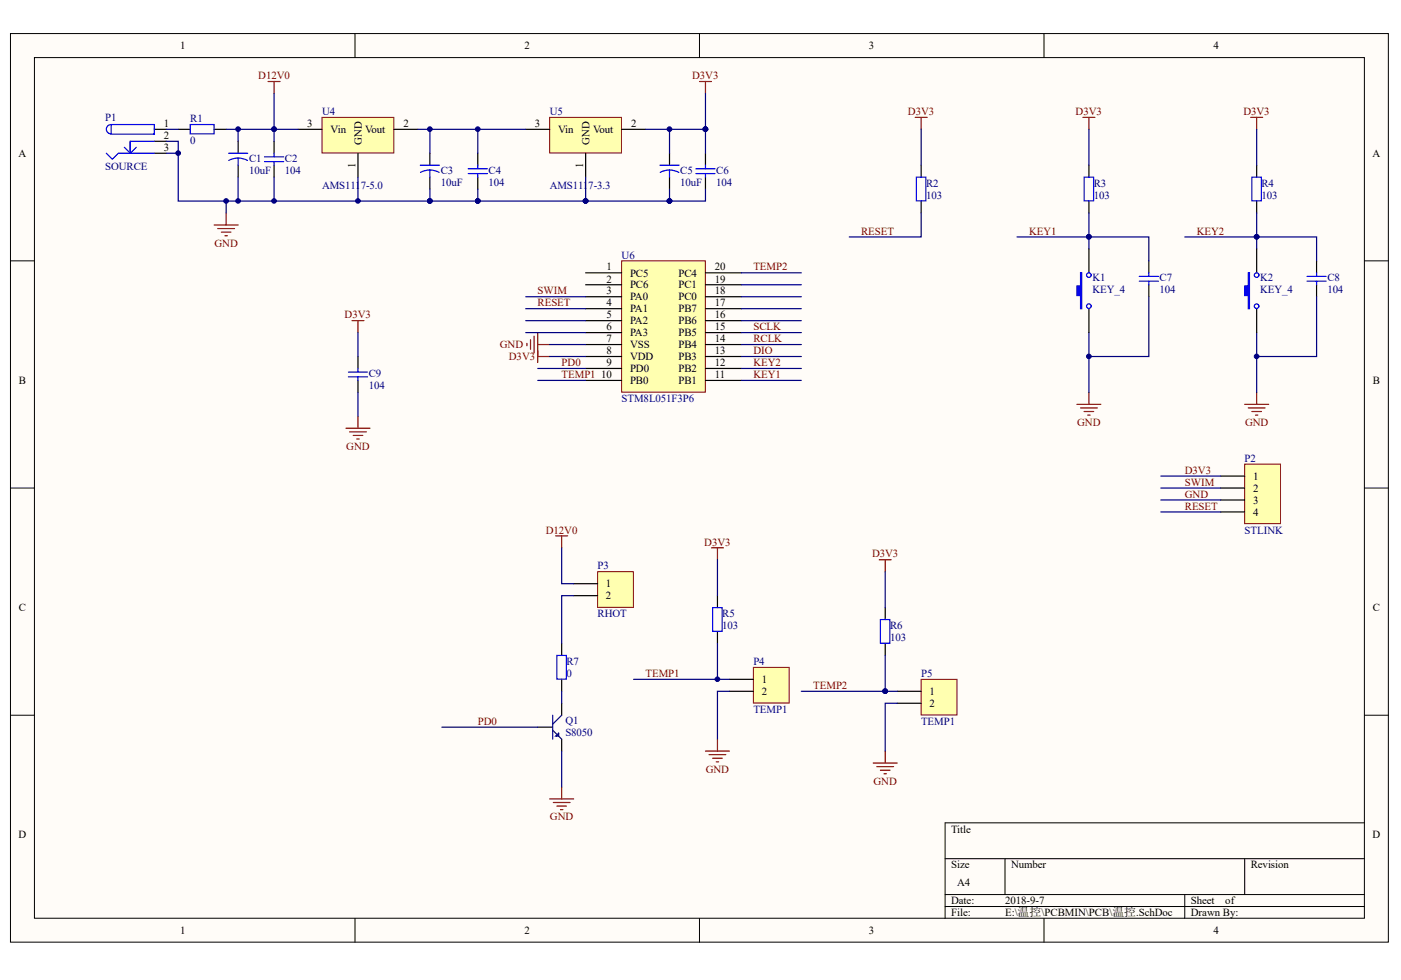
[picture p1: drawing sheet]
<svg xmlns="http://www.w3.org/2000/svg" width="289mm" height="202mm" viewBox="0 0 289 202" stroke-linecap="round" stroke-linejoin="round" font-family="sans-serif">
<defs><g id="words">
<g font-size="2.2">
<text x="37.1" y="10.2">1</text>
<text x="108.2" y="10.2">2</text>
<text x="179.2" y="10.2">3</text>
<text x="250.3" y="10.2">4</text>
<text x="33.8" y="26.2">1</text>
<text x="33.8" y="28.7">2</text>
<text x="63.3" y="26.2">3</text>
<text x="68.2" y="27.4">Vin</text>
<text x="74.6" y="29.9" transform="rotate(-90 74.6 29.9)">GND</text>
<text x="75.3" y="27.4">Vout</text>
<text x="83.2" y="26.2">2</text>
<text x="110.3" y="26.2">3</text>
<text x="115.1" y="27.4">Vin</text>
<text x="121.5" y="29.9" transform="rotate(-90 121.5 29.9)">GND</text>
<text x="122.3" y="27.4">Vout</text>
<text x="130.2" y="26.2">2</text>
<text x="3.8" y="32.4">A</text>
<text x="33.8" y="31.1">3</text>
<text x="73.3" y="34.7" transform="rotate(-90 73.3 34.7)">1</text>
<text x="120.3" y="34.7" transform="rotate(-90 120.3 34.7)">1</text>
<text x="283" y="32.4">A</text>
<text x="125.1" y="55.8">1</text>
<text x="125.1" y="58.3">2</text>
<text x="129.9" y="57">PC5</text>
<text x="129.9" y="59.5">PC6</text>
<text x="139.9" y="59.5">PC1</text>
<text x="139.9" y="57">PC4</text>
<text x="147.5" y="58.3">19</text>
<text x="147.5" y="55.8">20</text>
<text x="125.1" y="60.7">3</text>
<text x="125.1" y="63.2">4</text>
<text x="125.1" y="65.7">5</text>
<text x="129.9" y="62">PA0</text>
<text x="129.9" y="64.4">PA1</text>
<text x="139.9" y="64.4">PB7</text>
<text x="139.9" y="62">PC0</text>
<text x="147.5" y="65.7">16</text>
<text x="147.5" y="63.2">17</text>
<text x="147.5" y="60.7">18</text>
<text x="125.1" y="68.1">6</text>
<text x="125.1" y="70.6">7</text>
<text x="129.9" y="66.9">PA2</text>
<text x="129.9" y="69.4">PA3</text>
<text x="129.9" y="71.8">VSS</text>
<text x="139.9" y="71.8">PB4</text>
<text x="139.9" y="69.4">PB5</text>
<text x="139.9" y="66.9">PB6</text>
<text x="147.5" y="70.6">14</text>
<text x="147.5" y="68.1">15</text>
<text x="124" y="78">10</text>
<text x="125.1" y="73.1">8</text>
<text x="125.1" y="75.5">9</text>
<text x="129.9" y="74.3">VDD</text>
<text x="129.9" y="76.7">PD0</text>
<text x="139.9" y="76.7">PB2</text>
<text x="139.9" y="74.3">PB3</text>
<text x="147.5" y="78">11</text>
<text x="147.5" y="75.5">12</text>
<text x="147.5" y="73.1">13</text>
<text x="3.9" y="79.2">B</text>
<text x="129.9" y="79.2">PB0</text>
<text x="139.9" y="79.2">PB1</text>
<text x="283.1" y="79.2">B</text>
<text x="258.4" y="98.9">1</text>
<text x="258.4" y="101.4">2</text>
<text x="258.4" y="103.9">3</text>
<text x="258.4" y="106.3">4</text>
<text x="125" y="121.1">1</text>
<text x="125" y="123.6">2</text>
<text x="3.9" y="126.1">C</text>
<text x="283.1" y="126.1">C</text>
<text x="157.1" y="140.9">1</text>
<text x="157.1" y="143.3">2</text>
<text x="191.7" y="143.3">1</text>
<text x="191.7" y="145.8">2</text>
<text x="3.8" y="172.9">D</text>
<text x="196.1" y="171.7">Title</text>
<text x="283" y="172.9">D</text>
<text x="196.1" y="179.1">Size</text>
<text x="208.5" y="179.1">Number</text>
<text x="257.9" y="179.1">Revision</text>
<text x="197.4" y="182.8">A4</text>
<text x="196.1" y="186.5">Date:</text>
<text x="196.1" y="189">File:</text>
<text x="207.3" y="186.5">2018-9-7</text>
<text x="207.3" y="189">E:\温控\PCBMIN\PCB\温控.SchDoc</text>
<text x="245.6" y="186.5">Sheet</text>
<text x="245.6" y="189">Drawn By:</text>
<text x="252.7" y="186.5">of</text>
<text x="37.1" y="192.7">1</text>
<text x="108.2" y="192.7">2</text>
<text x="179.2" y="192.7">3</text>
<text x="250.3" y="192.7">4</text>
</g>
<g font-size="2.2" fill="#800000">
<text x="53.3" y="16.3">D12V0</text>
<text x="142.8" y="16.3">D3V3</text>
<text x="187.2" y="23.7">D3V3</text>
<text x="221.8" y="23.7">D3V3</text>
<text x="256.4" y="23.7">D3V3</text>
<text x="44.2" y="50.9">GND</text>
<text x="177.6" y="48.4">RESET</text>
<text x="212.2" y="48.4">KEY1</text>
<text x="246.8" y="48.4">KEY2</text>
<text x="155.4" y="55.8">TEMP2</text>
<text x="71.1" y="65.7">D3V3</text>
<text x="110.9" y="63.2">RESET</text>
<text x="110.9" y="60.7">SWIM</text>
<text x="103.1" y="71.8">GND</text>
<text x="155.4" y="70.6">RCLK</text>
<text x="155.4" y="68.1">SCLK</text>
<text x="104.9" y="74.3">D3V3</text>
<text x="115.8" y="75.5">PD0</text>
<text x="115.8" y="78">TEMP1</text>
<text x="155.4" y="78">KEY1</text>
<text x="155.4" y="75.5">KEY2</text>
<text x="155.4" y="73.1">DIO</text>
<text x="222.1" y="87.9">GND</text>
<text x="256.8" y="87.9">GND</text>
<text x="71.4" y="92.8">GND</text>
<text x="244.4" y="97.7">D3V3</text>
<text x="244.4" y="100.2">SWIM</text>
<text x="244.4" y="102.7">GND</text>
<text x="244.4" y="105.1">RESET</text>
<text x="112.6" y="110.1">D12V0</text>
<text x="145.2" y="112.5">D3V3</text>
<text x="179.8" y="115">D3V3</text>
<text x="133.1" y="139.6">TEMP1</text>
<text x="167.7" y="142.1">TEMP2</text>
<text x="98.6" y="149.5">PD0</text>
<text x="145.5" y="159.4">GND</text>
<text x="180.1" y="161.8">GND</text>
<text x="113.4" y="169.2">GND</text>
</g>
<g font-size="2.2" fill="#000080">
<text x="66.4" y="23.7">U4</text>
<text x="113.4" y="23.7">U5</text>
<text x="21.7" y="25">P1</text>
<text x="39.2" y="25.2">R1</text>
<text x="39.2" y="29.6">0</text>
<text x="21.7" y="35.1">SOURCE</text>
<text x="51.4" y="35.8">10uF</text>
<text x="51.4" y="33.4">C1</text>
<text x="58.8" y="35.8">104</text>
<text x="58.8" y="33.4">C2</text>
<text x="90.9" y="35.8">C3</text>
<text x="100.8" y="35.8">C4</text>
<text x="140.3" y="35.8">C5</text>
<text x="147.7" y="35.8">C6</text>
<text x="66.4" y="39">AMS1117-5.0</text>
<text x="90.9" y="38.3">10uF</text>
<text x="100.8" y="38.3">104</text>
<text x="113.4" y="39">AMS1117-3.3</text>
<text x="140.3" y="38.3">10uF</text>
<text x="147.7" y="38.3">104</text>
<text x="191" y="38.5">R2</text>
<text x="191" y="41">103</text>
<text x="225.6" y="38.5">R3</text>
<text x="225.6" y="41">103</text>
<text x="260.1" y="38.5">R4</text>
<text x="260.1" y="41">103</text>
<text x="128.2" y="53.3">U6</text>
<text x="225.3" y="58">K1</text>
<text x="239.1" y="58">C7</text>
<text x="259.9" y="58">K2</text>
<text x="273.7" y="58">C8</text>
<text x="225.3" y="60.5">KEY_4</text>
<text x="239.1" y="60.5">104</text>
<text x="259.9" y="60.5">KEY_4</text>
<text x="273.7" y="60.5">104</text>
<text x="76" y="77.7">C9</text>
<text x="76" y="80.2">104</text>
<text x="128.2" y="82.9">STM8L051F3P6</text>
<text x="256.7" y="95.3">P2</text>
<text x="256.7" y="110.1">STLINK</text>
<text x="123.2" y="117.4">P3</text>
<text x="123.2" y="127.3">RHOT</text>
<text x="148.9" y="127.3">R5</text>
<text x="148.9" y="129.8">103</text>
<text x="183.6" y="129.8">R6</text>
<text x="116.8" y="137.2">R7</text>
<text x="155.4" y="137.2">P4</text>
<text x="183.6" y="132.2">103</text>
<text x="116.8" y="139.6">0</text>
<text x="190" y="139.6">P5</text>
<text x="116.6" y="149.3">Q1</text>
<text x="155.4" y="147">TEMP1</text>
<text x="190" y="149.5">TEMP1</text>
<text x="116.6" y="151.7">S8050</text>
</g>
</g></defs>
<g fill="#fffcf8" stroke="#000" stroke-width=".21">
<path d="M2.2 6.9h284.1v187.4h-284.1z"/>
<path d="M7.1 11.9h274.3v177.5h-274.3z"/>
</g>
<g fill="none" stroke="#000" stroke-width=".21">
<path d="M73.2 6.9v5M144.3 6.9v5M215.3 6.9v5M2.2 53.8h4.9M281.4 53.8h4.9M2.2 100.7h4.9M281.4 100.7h4.9M2.2 147.5h4.9M281.4 147.5h4.9M194.9 177.1h86.5M207.3 177.1v7.4M256.7 177.1v7.4"/>
<path d="M281.4 169.7h-86.5v19.8M73.2 189.5v4.9M144.3 189.5v4.9M194.9 184.5h86.5M194.9 187h86.5M215.3 189.5v4.9M244.3 184.5v5"/>
</g>
<path d="M128.2 53.8h17.3v27.1h-17.3z" fill="#ffffb0" stroke="#800000" stroke-width=".21"/>
<g fill="none" stroke="#000" stroke-width=".25">
<path d="M31.8 26.7h2.5M31.8 31.6h2.5M31.8 29.1h2.5M49.1 29.1v2.5M49.1 34.1v2.4M56.5 29.1v2.5M56.5 34.1v2.4M120.8 56.3h7.4M120.8 58.7h7.4M145.5 56.3h7.4M145.5 58.7h7.4M120.8 61.2h7.4"/>
<path d="M120.8 63.7h7.4M120.8 66.1h7.4M120.8 68.6h7.4M120.8 71.1h7.4M120.8 73.5h7.4M120.8 76h7.4M120.8 78.5h7.4M145.5 61.2h7.4M145.5 63.7h7.4M145.5 66.1h7.4M145.5 68.6h7.4M145.5 71.1h7.4"/>
<path d="M145.5 73.5h7.4M145.5 76h7.4M145.5 78.5h7.4"/>
</g>
<g fill="none" stroke="#00f" stroke-width=".25">
<path d="M21.9 31.6l1.3 1.2 1.2-1.2h7.4M22.9 25.7h8.9v2h-8.9zM22.9 25.7a.96 .96 0 0 0-1 1 .96 .96 0 0 0 1 .9M25.6 30.4l1.3 1.2 1.2-1.2M26.9 29.1v2.5v-2.5h4.9M47.1 31.6h4M49.1 32.6l1.2 .2 .7 .3M49.1 32.6l-.8 .1-1.1 .4M49.1 32.6v1.5M54.5 32.4h4M54.5 33.3h4M56.5 31.6v.8"/>
<path d="M56.5 33.3v.8"/>
</g>
<path d="M66.4 24.2h14.8v7.4h-14.8z" fill="#ffffb0" stroke="#800000" stroke-width=".21"/>
<path d="M61.5 26.7h4.9M73.8 31.6v4.9M81.2 26.7h5" fill="none" stroke="#000" stroke-width=".25"/>
<path d="M113.4 24.2h14.8v7.4h-14.8z" fill="#ffffb0" stroke="#800000" stroke-width=".21"/>
<g fill="none" stroke="#000" stroke-width=".25">
<path d="M36.8 26.7h2.4M44.2 26.7h2.4M88.6 31.6v2.5M88.6 36.5v2.5M98.5 31.6v2.5M98.5 36.5v2.5M108.4 26.7h5M120.8 31.6v4.9M128.2 26.7h4.9M138.1 31.6v2.5M138.1 36.5v2.5M145.5 31.6v2.5"/>
<path d="M145.5 36.5v2.5M190 34.1v2.4M190 41.5v2.4"/>
</g>
<g fill="none" stroke="#00f" stroke-width=".25">
<path d="M39.2 25.7h4.9v1.9h-4.9zM86.7 34.1h3.9M88.6 35.1l1.2 .1 .8 .4M88.6 35.1h-.8l-1.1 .5M88.6 35.1v1.4M96.6 34.8h3.9M96.6 35.8h3.9M98.5 34.1v.7M98.5 35.8v.7M136.1 34.1h3.9M138.1 35.1l1.2 .1 .7 .4M138.1 35.1h-.8l-1.2 .5"/>
<path d="M138.1 35.1v1.4M143.5 34.8h4M143.5 35.8h4M145.5 34.1v.7M145.5 35.8v.7M189 36.5h1.9v4.9h-1.9z"/>
</g>
<g fill="none" stroke="#800000" stroke-width=".25">
<path d="M144.3 16.8h2.4M145.5 16.8v2.5M188.7 24.2h2.5M190 24.2v2.5M44.2 46.4h4.9M44.9 47.1h3.5M45.7 47.9h1.9M46.4 48.6h.5M46.6 43.9v2.5M108.7 70.8v.5M109.4 70.1v2M110.1 69.3v3.5"/>
<path d="M110.9 68.6v6.2M110.9 73.5h2.5M110.9 71.1h2.5"/>
</g>
<g fill="none" stroke="#000080" stroke-width=".25">
<path d="M145.5 19.3v7.4M34.3 31.6h2.5M34.3 26.7h2.5M46.6 26.7h14.9M49.1 26.7v2.4M49.1 36.5v5M56.5 26.7v2.4M56.5 36.5v5M73.8 36.5v5M86.2 26.7h22.2M88.6 26.7v4.9M98.5 26.7v4.9"/>
<path d="M138.1 26.7v4.9M145.5 39v2.5h-7.4M190 26.7v7.4M46.6 41.5v2.4M108.4 63.7h12.4M108.4 61.2h12.4M113.4 73.5h7.4M113.4 71.1h7.4"/>
</g>
<g fill="#000080" stroke="#000080" stroke-width=".21">
<circle cx="56.5" cy="26.6" r=".48"/>
<circle cx="36.7" cy="31.6" r=".48"/>
<circle cx="46.6" cy="41.5" r=".48"/>
<circle cx="88.6" cy="26.6" r=".48"/>
<circle cx="98.5" cy="26.6" r=".48"/>
<circle cx="138.1" cy="26.6" r=".48"/>
<circle cx="138.1" cy="41.5" r=".48"/>
<circle cx="145.5" cy="26.6" r=".48"/>
<circle cx="49.1" cy="26.6" r=".48"/>
<circle cx="73.8" cy="41.5" r=".48"/>
<circle cx="49.1" cy="41.5" r=".48"/>
<circle cx="56.5" cy="41.5" r=".48"/>
</g>
<path d="M256.7 95.7h7.4v12.3h-7.4z" fill="#ffffb0" stroke="#800000" stroke-width=".21"/>
<g fill="none" stroke="#000" stroke-width=".25">
<path d="M224.6 34.1v2.4M259.2 34.1v2.4M224.6 41.5v2.4M236.9 53.8v2.5M236.9 58.7v2.5M259.2 41.5v2.4M271.5 53.8v2.5M271.5 58.7v2.5M251.7 98.2h5M251.7 100.7h5M251.7 103.1h5M251.7 105.6h5"/>
<path d="M110.9 150h3M115.8 145.1v2.4M115.8 152.5v2.4"/>
</g>
<g fill="none" stroke="#000080" stroke-width=".25">
<path d="M224.6 26.7v7.4M259.2 26.7v7.4M209.7 48.9h27.2v4.9M224.6 43.9v7.4M244.3 48.9h27.2v4.9M259.2 43.9v7.4M152.9 78.5h12.4M152.9 76h12.4M224.6 68.6v12.3M236.9 61.2v12.3h-12.3M259.2 68.6v12.3M271.5 61.2v12.3h-12.3"/>
<path d="M239.4 98.2h12.3M239.4 100.7h12.3M239.4 103.1h12.3M239.4 105.6h12.3"/>
</g>
<g fill="none" stroke="#800000" stroke-width=".25">
<path d="M223.3 24.2h2.5M224.6 24.2v2.5M257.9 24.2h2.5M259.2 24.2v2.5M222.1 83.4h4.9M222.8 84.1h3.5M223.6 84.9h2M224.3 85.6h.5M224.6 80.9v2.5M256.7 83.4h4.9M257.4 84.1h3.5M258.2 84.9h1.9"/>
<path d="M258.9 85.6h.5M259.2 80.9v2.5"/>
</g>
<path d="M223.6 36.5h1.9v4.9h-1.9zM258.2 36.5h1.9v4.9h-1.9zM234.9 57h4M234.9 58h4M236.9 56.3v.7M236.9 58v.7M269.5 57h4M269.5 58h4M271.5 56.3v.7M271.5 58v.7" fill="none" stroke="#00f" stroke-width=".25"/>
<g fill="#000080" stroke="#000080" stroke-width=".21">
<circle cx="224.6" cy="48.8" r=".48"/>
<circle cx="224.6" cy="73.5" r=".48"/>
<circle cx="259.1" cy="48.8" r=".48"/>
<circle cx="259.2" cy="73.5" r=".48"/>
</g>
<path d="M114 147.5v5M114 150.6l1.8 1.9M114.6 151.8l.6-.6v.6zM115.8 147.5l-1.8 1.9" fill="none" stroke="#11037f" stroke-width=".25"/>
<path d="M123.2 117.9h7.4v7.4h-7.4z" fill="#ffffb0" stroke="#800000" stroke-width=".21"/>
<path d="M118.3 120.4h4.9M118.3 122.9h4.9M148 122.9v2.4M148 130.3v2.4" fill="none" stroke="#000" stroke-width=".25"/>
<path d="M55.3 16.8h2.5M56.5 16.8v2.5M114.6 110.5h2.5M115.8 110.5v2.5M146.7 113h2.5M148 113v2.5M113.4 164.8h4.9M114.1 165.5h3.5M114.8 166.3h2M115.6 167h.5M115.8 162.3v2.5" fill="none" stroke="#800000" stroke-width=".25"/>
<path d="M56.5 19.3v7.4M110.9 76h9.9M115.8 113v7.4h2.5M91.1 150h19.8M115.8 154.9v7.4" fill="none" stroke="#000080" stroke-width=".25"/>
<circle cx="56.5" cy="26.6" r=".48" fill="#000080" stroke="#000080" stroke-width=".21"/>
<path d="M147 125.3h1.9v4.9h-1.9z" fill="none" stroke="#00f" stroke-width=".25"/>
<path d="M155.4 137.7h7.4v7.3h-7.4z" fill="#ffffb0" stroke="#800000" stroke-width=".21"/>
<path d="M182.6 125.3v2.5M182.6 132.7v2.5M150.4 140.1h5M150.4 142.6h5" fill="none" stroke="#000" stroke-width=".25"/>
<path d="M181.3 115.5h2.5M182.6 115.5v2.4M145.5 154.9h4.9M146.2 155.7h3.5M147 156.4h1.9M147.7 157.1h.5M148 152.5v2.4" fill="none" stroke="#800000" stroke-width=".25"/>
<path d="M148 115.5v7.4M148 132.7v7.4M130.7 140.1h19.7M150.4 142.6h-2.4v9.9" fill="none" stroke="#000080" stroke-width=".25"/>
<circle cx="148" cy="140.1" r=".48" fill="#000080" stroke="#000080" stroke-width=".21"/>
<path d="M181.6 127.8h1.9v4.9h-1.9z" fill="none" stroke="#00f" stroke-width=".25"/>
<path d="M190 140.1h7.4v7.4h-7.4z" fill="#ffffb0" stroke="#800000" stroke-width=".21"/>
<path d="M224.6 51.3v5M259.2 51.3v5M73.8 73.5v2.5M73.8 78.5v2.4M224.6 63.7v4.9M259.2 63.7v4.9M115.8 132.7v2.5M115.8 140.1v2.5M185 142.6h5M185 145.1h5" fill="none" stroke="#000" stroke-width=".25"/>
<path d="M72.6 66.1h2.5M73.8 66.1v2.5M71.4 88.3h4.9M72.1 89.1h3.5M72.8 89.8h2M73.6 90.6h.5M73.8 85.9v2.4M180.1 157.4h4.9M180.8 158.1h3.5M181.6 158.9h1.9M182.3 159.6h.5M182.6 154.9v2.5" fill="none" stroke="#800000" stroke-width=".25"/>
<g fill="none" stroke="#000080" stroke-width=".25">
<path d="M34.3 29.1h2.5v12.4h51.8M88.6 39v2.5M98.5 39v2.5M120.8 36.5v5M133.1 26.7h12.4v4.9M138.1 39v2.5h-49.5M152.9 56.3h12.4M152.9 58.7h12.4M190 43.9v5h-14.9M73.8 68.6v4.9M108.4 66.1h12.4M108.4 68.6h12.4"/>
<path d="M110.9 78.5h9.9M152.9 66.1h12.4M152.9 68.6h12.4M152.9 73.5h12.4M152.9 71.1h12.4M152.9 63.7h12.4M152.9 61.2h12.4M73.8 80.9v5M182.6 117.9v7.4M118.3 122.9h-2.5v9.8M182.6 135.2v7.4M115.8 142.6v2.5"/>
<path d="M165.3 142.6h19.7M185 145.1h-2.4v9.8"/>
</g>
<g fill="#000080" stroke="#000080" stroke-width=".21">
<circle cx="182.5" cy="142.6" r=".48"/>
<circle cx="88.6" cy="41.5" r=".48"/>
<circle cx="98.5" cy="41.5" r=".48"/>
<circle cx="120.8" cy="41.5" r=".48"/>
<circle cx="145.5" cy="26.6" r=".48"/>
<circle cx="138.1" cy="41.5" r=".48"/>
</g>
<g fill="#00f" stroke="#00f" stroke-width=".25">
<path d="M222.8 56.3h.3v7.4h-.3v-2.7h-.7v-2h.7z" fill-rule="evenodd"/>
<path d="M257.4 56.3h.3v7.4h-.3v-2.7h-.7v-2h.7z" fill-rule="evenodd"/>
</g>
<g fill="none" stroke="#00f" stroke-width=".25">
<path d="M71.8 76.7h4M71.8 77.7h4M73.8 76v.7M73.8 77.7v.8M114.8 135.2h2v4.9h-2z"/>
<circle cx="224.6" cy="56.7" r=".48"/>
<circle cx="259.2" cy="56.7" r=".48"/>
<circle cx="224.6" cy="63.2" r=".48"/>
<circle cx="259.2" cy="63.2" r=".48"/>
</g>
<use href="#words"/>
</svg>
